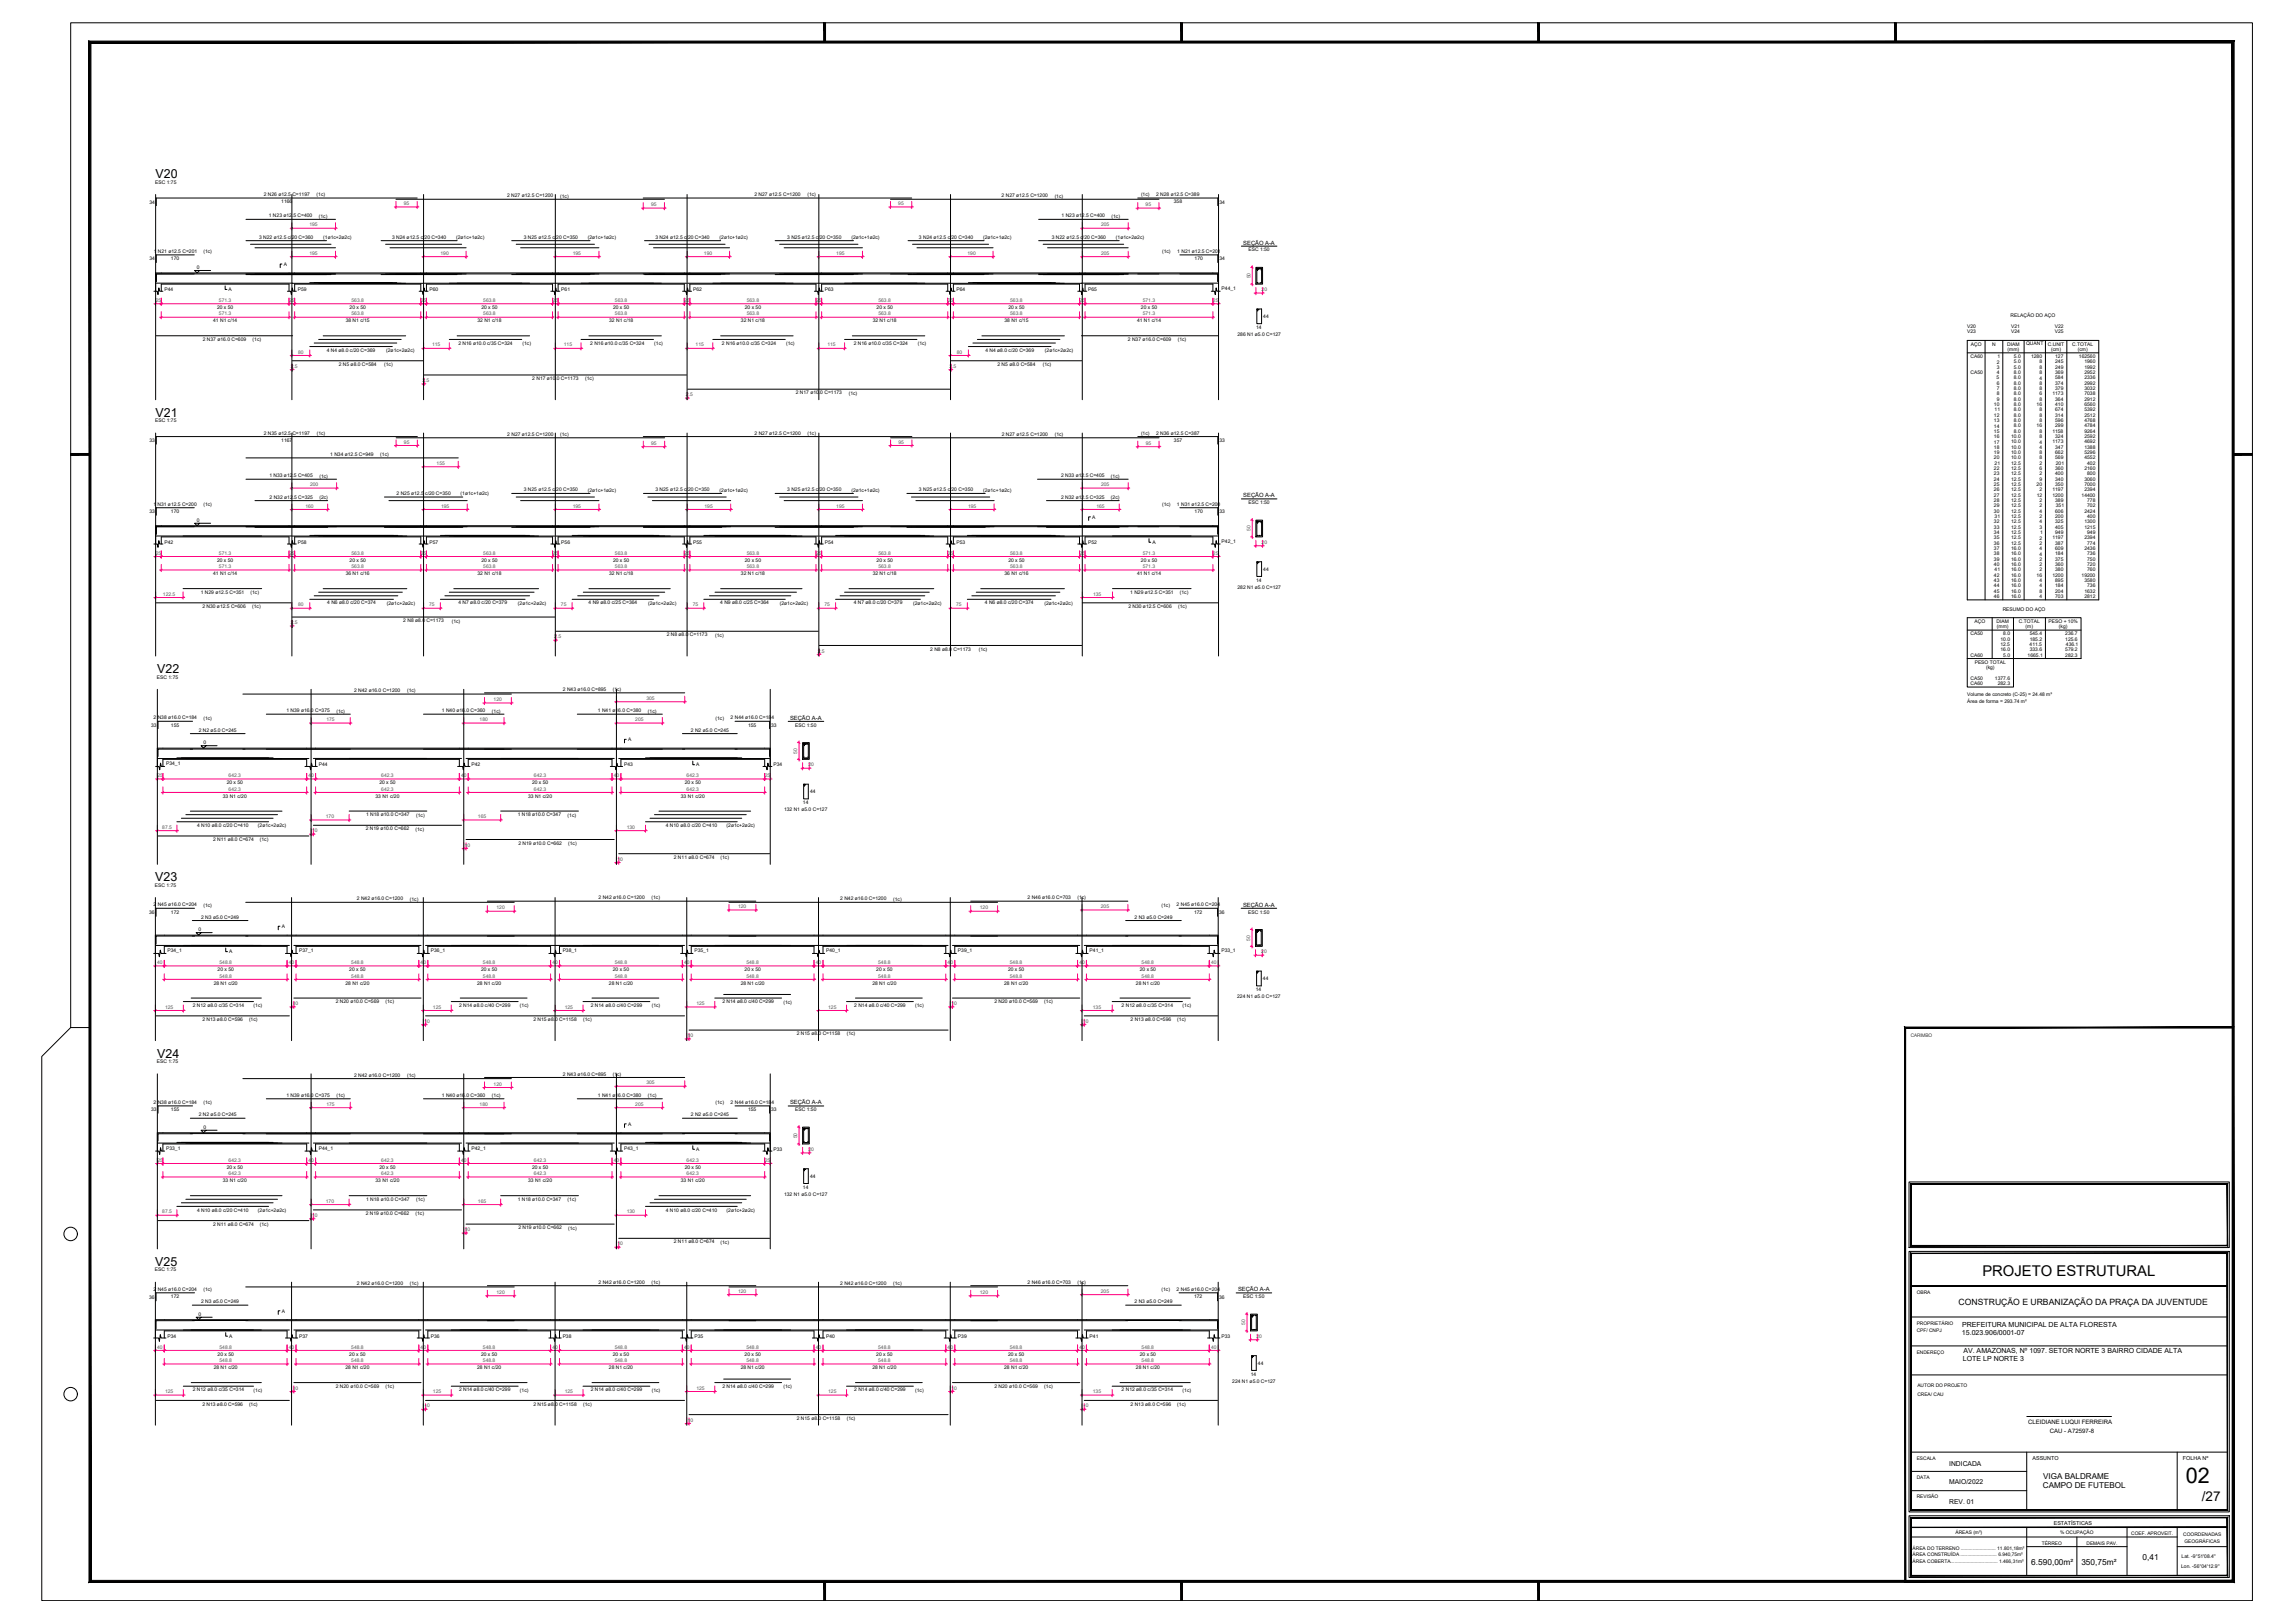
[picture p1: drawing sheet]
<svg xmlns="http://www.w3.org/2000/svg" width="1189mm" height="841mm" viewBox="0 0 1189 841" stroke-linecap="round" stroke-linejoin="round" font-family="sans-serif">
<defs><g id="words">
<text font-size="11.2" x="1133" y="768">02</text>
<text font-size="7.7" x="1027" y="661">PROJETO ESTRUTURAL</text>
<text font-size="7" x="1141" y="778">/27</text>
<g font-size="6.4">
<text x="81" y="92">V20</text>
<text x="81" y="216">V21</text>
<text x="82" y="349">V22</text>
<text x="80" y="457">V23</text>
<text x="82" y="548">V24</text>
<text x="80" y="656">V25</text>
</g>
<text font-size="4.5" x="1015" y="676">CONSTRUÇÃO E URBANIZAÇÃO DA PRAÇA DA JUVENTUDE</text>
<g font-size="4.3">
<text x="1110" y="809">0,41</text>
<text x="1053" y="811">6.590,00m²</text>
<text x="1079" y="811">350,75m²</text>
</g>
<g font-size="4.2">
<text x="1059" y="766">VIGA BALDRAME</text>
<text x="1059" y="771">CAMPO DE FUTEBOL</text>
</g>
<g font-size="3.6">
<text x="1017" y="688">PREFEITURA MUNICIPAL DE ALTA FLORESTA</text>
<text x="1017" y="692">15.023.906/0001-07</text>
<text x="1018" y="701">AV. AMAZONAS, Nº 1097. SETOR NORTE 3 BAIRRO CIDADE ALTA</text>
<text x="1017" y="705">LOTE LP NORTE 3</text>
</g>
<g font-size="3.5">
<text x="1010" y="759">INDICADA</text>
<text x="1010" y="769">MAIO/2022</text>
<text x="1010" y="779">REV. 01</text>
</g>
<g font-size="3.1">
<text x="1051" y="738">CLEIDIANE LUQUI FERREIRA</text>
<text x="1062" y="743">CAU - A72597-8</text>
</g>
<g font-size="3">
<text x="644" y="127">SEÇÃO A-A</text>
<text x="644" y="258">SEÇÃO A-A</text>
<text x="409" y="373">SEÇÃO A-A</text>
<text x="644" y="470">SEÇÃO A-A</text>
<text x="409" y="572">SEÇÃO A-A</text>
<text x="642" y="669">SEÇÃO A-A</text>
</g>
<g font-size="2.8">
<text x="1053" y="756">ASSUNTO</text>
<text x="1131" y="756">FOLHA Nº</text>
<text x="1064" y="790">ESTATÍSTICAS</text>
</g>
<g font-size="2.6">
<text x="80" y="95">ESC 1:75</text>
<text x="137" y="102">2 N26 ø12.5 C=1197</text>
<text x="164" y="102">(1c)</text>
<text x="391" y="102">2 N27 ø12.5 C=1200</text>
<text x="418" y="102">(1c)</text>
<text x="591" y="102">(1c)</text>
<text x="599" y="102">2 N28 ø12.5 C=389</text>
<text x="77" y="105">34</text>
<text x="146" y="105">1166</text>
<text x="263" y="102">2 N27 ø12.5 C=1200</text>
<text x="290" y="102">(1c)</text>
<text x="519" y="102">2 N27 ø12.5 C=1200</text>
<text x="547" y="102">(1c)</text>
<text x="608" y="105">358</text>
<text x="632" y="105">34</text>
<text x="139" y="113">1 N23 ø12.5 C=400</text>
<text x="165" y="113">(1c)</text>
<text x="550" y="113">1 N23 ø12.5 C=400</text>
<text x="576" y="113">(1c)</text>
<text x="134" y="124">3 N22 ø12.5 c/20 C=360</text>
<text x="168" y="124">(1ø1c+2ø2c)</text>
<text x="203" y="124">3 N24 ø12.5 c/20 C=340</text>
<text x="236" y="124">(2ø1c+1ø2c)</text>
<text x="271" y="124">3 N25 ø12.5 c/20 C=350</text>
<text x="305" y="124">(2ø1c+1ø2c)</text>
<text x="340" y="124">3 N24 ø12.5 c/20 C=340</text>
<text x="373" y="124">(2ø1c+1ø2c)</text>
<text x="408" y="124">3 N25 ø12.5 c/20 C=350</text>
<text x="441" y="124">(2ø1c+1ø2c)</text>
<text x="476" y="124">3 N24 ø12.5 c/20 C=340</text>
<text x="509" y="124">(2ø1c+1ø2c)</text>
<text x="545" y="124">3 N22 ø12.5 c/20 C=360</text>
<text x="578" y="124">(1ø1c+2ø2c)</text>
<text x="80" y="131">1 N21 ø12.5 C=201</text>
<text x="105" y="131">(1c)</text>
<text x="602" y="131">(1c)</text>
<text x="610" y="131">1 N21 ø12.5 C=201</text>
<text x="647" y="130">ESC 1:50</text>
<text x="77" y="135">34</text>
<text x="89" y="135">170</text>
<text x="147" y="138">A</text>
<text x="619" y="135">170</text>
<text x="632" y="135">34</text>
<text x="102" y="139">0</text>
<text x="85" y="151">P44</text>
<text x="119" y="151">A</text>
<text x="154" y="151">P59</text>
<text x="223" y="151">P60</text>
<text x="291" y="151">P61</text>
<text x="359" y="151">P62</text>
<text x="427" y="151">P63</text>
<text x="496" y="151">P64</text>
<text x="564" y="151">P65</text>
<text x="633" y="150">P44_1</text>
<text x="112" y="160">20 x 50</text>
<text x="181" y="160">20 x 50</text>
<text x="249" y="160">20 x 50</text>
<text x="318" y="160">20 x 50</text>
<text x="386" y="160">20 x 50</text>
<text x="454" y="160">20 x 50</text>
<text x="523" y="160">20 x 50</text>
<text x="591" y="160">20 x 50</text>
<text x="111" y="167">41 N1 c/14</text>
<text x="179" y="167">38 N1 c/15</text>
<text x="247" y="167">32 N1 c/18</text>
<text x="316" y="167">32 N1 c/18</text>
<text x="384" y="167">32 N1 c/18</text>
<text x="452" y="167">32 N1 c/18</text>
<text x="521" y="167">38 N1 c/15</text>
<text x="589" y="167">41 N1 c/14</text>
<text x="655" y="165">44</text>
<text x="1042" y="165">RELAÇÃO DO AÇO</text>
<text x="651" y="171">14</text>
<text x="1020" y="170">V20</text>
<text x="1020" y="173">V23</text>
<text x="1042" y="170">V21</text>
<text x="1042" y="173">V24</text>
<text x="1065" y="170">V22</text>
<text x="1065" y="173">V25</text>
<text x="105" y="177">2 N37 ø16.0 C=609</text>
<text x="131" y="177">(1c)</text>
<text x="238" y="179">2 N16 ø10.0 c/35 C=324</text>
<text x="271" y="179">(1c)</text>
<text x="306" y="179">2 N16 ø10.0 c/35 C=324</text>
<text x="339" y="179">(1c)</text>
<text x="374" y="179">2 N16 ø10.0 c/35 C=324</text>
<text x="407" y="179">(1c)</text>
<text x="442" y="179">2 N16 ø10.0 c/35 C=324</text>
<text x="476" y="179">(1c)</text>
<text x="585" y="177">2 N37 ø16.0 C=609</text>
<text x="610" y="177">(1c)</text>
<text x="641" y="174">286 N1 ø5.0 C=127</text>
<text x="1021" y="179">AÇO</text>
<text x="1032" y="179">N</text>
<text x="1040" y="179">DIAM</text>
<text x="1050" y="179">QUANT</text>
<text x="1061" y="179">C.UNIT</text>
<text x="1074" y="179">C.TOTAL</text>
<text x="169" y="182">4 N4 ø8.0 c/20 C=369</text>
<text x="200" y="182">(2ø1c+2ø2c)</text>
<text x="511" y="182">4 N4 ø8.0 c/20 C=369</text>
<text x="542" y="182">(2ø1c+2ø2c)</text>
<text x="1021" y="186">CA60</text>
<text x="1035" y="186">1</text>
<text x="1040" y="182">(mm)</text>
<text x="1044" y="186">5.0</text>
<text x="1053" y="186">1280</text>
<text x="1063" y="182">(cm)</text>
<text x="1065" y="186">127</text>
<text x="1077" y="182">(cm)</text>
<text x="1077" y="186">162560</text>
<text x="176" y="190">2 N5 ø8.0 C=584</text>
<text x="199" y="190">(1c)</text>
<text x="517" y="190">2 N5 ø8.0 C=584</text>
<text x="540" y="190">(1c)</text>
<text x="1035" y="188">2</text>
<text x="1035" y="191">3</text>
<text x="1044" y="188">5.0</text>
<text x="1044" y="191">5.0</text>
<text x="1057" y="188">8</text>
<text x="1057" y="191">8</text>
<text x="1065" y="188">245</text>
<text x="1065" y="191">249</text>
<text x="1080" y="188">1960</text>
<text x="1080" y="191">1992</text>
<text x="276" y="197">2 N17 ø10.0 C=1173</text>
<text x="303" y="197">(1c)</text>
<text x="1021" y="194">CA50</text>
<text x="1035" y="197">5</text>
<text x="1035" y="194">4</text>
<text x="1044" y="194">8.0</text>
<text x="1044" y="197">8.0</text>
<text x="1057" y="194">8</text>
<text x="1057" y="197">4</text>
<text x="1065" y="194">369</text>
<text x="1065" y="197">584</text>
<text x="1080" y="197">2336</text>
<text x="1080" y="194">2952</text>
<text x="1035" y="199">6</text>
<text x="1035" y="202">7</text>
<text x="1044" y="199">8.0</text>
<text x="1044" y="202">8.0</text>
<text x="1057" y="199">8</text>
<text x="1057" y="202">8</text>
<text x="1065" y="202">379</text>
<text x="1065" y="199">374</text>
<text x="1080" y="199">2992</text>
<text x="1080" y="202">3032</text>
<text x="412" y="204">2 N17 ø10.0 C=1173</text>
<text x="440" y="205">(1c)</text>
<text x="1035" y="205">8</text>
<text x="1035" y="208">9</text>
<text x="1044" y="205">8.0</text>
<text x="1044" y="208">8.0</text>
<text x="1057" y="205">6</text>
<text x="1057" y="208">8</text>
<text x="1064" y="205">1173</text>
<text x="1065" y="208">364</text>
<text x="1080" y="205">7038</text>
<text x="1080" y="208">2912</text>
<text x="1033" y="210">10</text>
<text x="1033" y="216">12</text>
<text x="1034" y="213">11</text>
<text x="1044" y="210">8.0</text>
<text x="1044" y="213">8.0</text>
<text x="1044" y="216">8.0</text>
<text x="1055" y="210">16</text>
<text x="1057" y="213">8</text>
<text x="1057" y="216">8</text>
<text x="1065" y="210">410</text>
<text x="1065" y="213">674</text>
<text x="1065" y="216">314</text>
<text x="1080" y="210">6560</text>
<text x="1080" y="213">5392</text>
<text x="1080" y="216">2512</text>
<text x="80" y="219">ESC 1:75</text>
<text x="1033" y="219">13</text>
<text x="1033" y="222">14</text>
<text x="1044" y="219">8.0</text>
<text x="1044" y="221">8.0</text>
<text x="1055" y="221">16</text>
<text x="1057" y="219">8</text>
<text x="1065" y="219">596</text>
<text x="1065" y="221">299</text>
<text x="1080" y="219">4768</text>
<text x="1080" y="221">4784</text>
<text x="137" y="225">2 N35 ø12.5 C=1197</text>
<text x="164" y="225">(1c)</text>
<text x="263" y="226">2 N27 ø12.5 C=1200</text>
<text x="290" y="226">(1c)</text>
<text x="391" y="225">2 N27 ø12.5 C=1200</text>
<text x="418" y="225">(1c)</text>
<text x="519" y="226">2 N27 ø12.5 C=1200</text>
<text x="547" y="226">(1c)</text>
<text x="591" y="225">(1c)</text>
<text x="599" y="225">2 N36 ø12.5 C=387</text>
<text x="1033" y="224">15</text>
<text x="1033" y="227">16</text>
<text x="1042" y="227">10.0</text>
<text x="1044" y="224">8.0</text>
<text x="1057" y="224">8</text>
<text x="1057" y="227">8</text>
<text x="1064" y="224">1158</text>
<text x="1065" y="227">324</text>
<text x="1080" y="224">9264</text>
<text x="1080" y="227">2592</text>
<text x="77" y="229">33</text>
<text x="146" y="229">1167</text>
<text x="608" y="229">357</text>
<text x="632" y="229">33</text>
<text x="1033" y="230">17</text>
<text x="1033" y="233">18</text>
<text x="1042" y="230">10.0</text>
<text x="1042" y="233">10.0</text>
<text x="1057" y="230">4</text>
<text x="1057" y="233">4</text>
<text x="1064" y="230">1173</text>
<text x="1065" y="233">347</text>
<text x="1080" y="233">1388</text>
<text x="1080" y="230">4692</text>
<text x="171" y="236">1 N34 ø12.5 C=949</text>
<text x="197" y="236">(1c)</text>
<text x="1033" y="235">19</text>
<text x="1033" y="238">20</text>
<text x="1042" y="235">10.0</text>
<text x="1042" y="238">10.0</text>
<text x="1057" y="235">8</text>
<text x="1057" y="238">8</text>
<text x="1065" y="238">569</text>
<text x="1065" y="235">662</text>
<text x="1080" y="235">5296</text>
<text x="1080" y="238">4552</text>
<text x="1033" y="244">22</text>
<text x="1034" y="241">21</text>
<text x="1042" y="241">12.5</text>
<text x="1042" y="244">12.5</text>
<text x="1057" y="241">2</text>
<text x="1057" y="244">6</text>
<text x="1065" y="244">360</text>
<text x="1065" y="241">201</text>
<text x="1080" y="244">2160</text>
<text x="1082" y="241">402</text>
<text x="140" y="247">1 N33 ø12.5 C=405</text>
<text x="166" y="247">(1c)</text>
<text x="550" y="247">2 N33 ø12.5 C=405</text>
<text x="576" y="247">(1c)</text>
<text x="1033" y="246">23</text>
<text x="1033" y="249">24</text>
<text x="1033" y="252">25</text>
<text x="1042" y="246">12.5</text>
<text x="1042" y="249">12.5</text>
<text x="1042" y="252">12.5</text>
<text x="1055" y="252">20</text>
<text x="1057" y="246">2</text>
<text x="1057" y="249">9</text>
<text x="1065" y="246">400</text>
<text x="1065" y="249">340</text>
<text x="1065" y="252">350</text>
<text x="1080" y="249">3060</text>
<text x="1080" y="252">7000</text>
<text x="1082" y="246">800</text>
<text x="206" y="257">2 N25 ø12.5 c/20 C=350</text>
<text x="239" y="257">(1ø1c+1ø2c)</text>
<text x="271" y="255">3 N25 ø12.5 c/20 C=350</text>
<text x="305" y="255">(2ø1c+1ø2c)</text>
<text x="340" y="255">3 N25 ø12.5 c/20 C=350</text>
<text x="373" y="255">(2ø1c+1ø2c)</text>
<text x="408" y="255">3 N25 ø12.5 c/20 C=350</text>
<text x="441" y="255">(2ø1c+1ø2c)</text>
<text x="476" y="255">3 N25 ø12.5 c/20 C=350</text>
<text x="509" y="255">(2ø1c+1ø2c)</text>
<text x="1033" y="255">26</text>
<text x="1033" y="257">27</text>
<text x="1042" y="255">12.5</text>
<text x="1042" y="257">12.5</text>
<text x="1056" y="257">12</text>
<text x="1057" y="255">2</text>
<text x="1064" y="255">1197</text>
<text x="1064" y="257">1200</text>
<text x="1079" y="257">14400</text>
<text x="1080" y="255">2394</text>
<text x="79" y="262">1 N31 ø12.5 C=200</text>
<text x="105" y="262">(1c)</text>
<text x="140" y="258">2 N32 ø12.5 C=325</text>
<text x="166" y="259">(2c)</text>
<text x="550" y="258">2 N32 ø12.5 C=325</text>
<text x="576" y="259">(2c)</text>
<text x="602" y="262">(1c)</text>
<text x="610" y="262">1 N31 ø12.5 C=200</text>
<text x="647" y="261">ESC 1:50</text>
<text x="1033" y="260">28</text>
<text x="1033" y="263">29</text>
<text x="1042" y="260">12.5</text>
<text x="1042" y="263">12.5</text>
<text x="1057" y="260">2</text>
<text x="1057" y="263">2</text>
<text x="1065" y="260">389</text>
<text x="1065" y="263">351</text>
<text x="1082" y="260">778</text>
<text x="1082" y="263">702</text>
<text x="77" y="266">33</text>
<text x="89" y="266">170</text>
<text x="566" y="269">A</text>
<text x="619" y="266">170</text>
<text x="632" y="266">33</text>
<text x="1033" y="266">30</text>
<text x="1034" y="268">31</text>
<text x="1042" y="266">12.5</text>
<text x="1042" y="268">12.5</text>
<text x="1057" y="266">4</text>
<text x="1057" y="269">2</text>
<text x="1065" y="266">606</text>
<text x="1065" y="268">200</text>
<text x="1080" y="266">2424</text>
<text x="1082" y="268">400</text>
<text x="102" y="270">0</text>
<text x="1033" y="271">32</text>
<text x="1033" y="274">33</text>
<text x="1042" y="271">12.5</text>
<text x="1042" y="274">12.5</text>
<text x="1057" y="271">4</text>
<text x="1057" y="274">3</text>
<text x="1065" y="271">325</text>
<text x="1065" y="274">405</text>
<text x="1080" y="271">1300</text>
<text x="1080" y="274">1215</text>
<text x="85" y="282">P42</text>
<text x="154" y="282">P58</text>
<text x="223" y="282">P57</text>
<text x="291" y="282">P56</text>
<text x="359" y="282">P55</text>
<text x="427" y="282">P54</text>
<text x="496" y="282">P53</text>
<text x="564" y="282">P52</text>
<text x="597" y="282">A</text>
<text x="633" y="281">P42_1</text>
<text x="1033" y="277">34</text>
<text x="1033" y="280">35</text>
<text x="1042" y="277">12.5</text>
<text x="1042" y="280">12.5</text>
<text x="1057" y="280">2</text>
<text x="1057" y="277">1</text>
<text x="1064" y="280">1197</text>
<text x="1065" y="277">949</text>
<text x="1080" y="280">2394</text>
<text x="1082" y="277">949</text>
<text x="1033" y="282">36</text>
<text x="1033" y="285">37</text>
<text x="1033" y="288">38</text>
<text x="1042" y="282">12.5</text>
<text x="1042" y="285">16.0</text>
<text x="1042" y="288">16.0</text>
<text x="1057" y="282">2</text>
<text x="1057" y="285">4</text>
<text x="1057" y="288">4</text>
<text x="1065" y="282">387</text>
<text x="1065" y="285">609</text>
<text x="1065" y="288">184</text>
<text x="1080" y="285">2436</text>
<text x="1082" y="282">774</text>
<text x="1082" y="288">736</text>
<text x="112" y="291">20 x 50</text>
<text x="181" y="291">20 x 50</text>
<text x="249" y="291">20 x 50</text>
<text x="318" y="291">20 x 50</text>
<text x="386" y="291">20 x 50</text>
<text x="454" y="291">20 x 50</text>
<text x="523" y="291">20 x 50</text>
<text x="591" y="291">20 x 50</text>
<text x="1033" y="291">39</text>
<text x="1033" y="293">40</text>
<text x="1042" y="291">16.0</text>
<text x="1042" y="293">16.0</text>
<text x="1057" y="291">2</text>
<text x="1057" y="293">2</text>
<text x="1065" y="291">375</text>
<text x="1065" y="293">360</text>
<text x="1082" y="291">750</text>
<text x="1082" y="293">720</text>
<text x="111" y="298">41 N1 c/14</text>
<text x="179" y="298">36 N1 c/16</text>
<text x="247" y="298">32 N1 c/18</text>
<text x="316" y="298">32 N1 c/18</text>
<text x="384" y="298">32 N1 c/18</text>
<text x="452" y="298">32 N1 c/18</text>
<text x="521" y="298">36 N1 c/16</text>
<text x="589" y="298">41 N1 c/14</text>
<text x="655" y="296">44</text>
<text x="1033" y="299">42</text>
<text x="1034" y="296">41</text>
<text x="1042" y="296">16.0</text>
<text x="1042" y="299">16.0</text>
<text x="1055" y="299">16</text>
<text x="1057" y="296">2</text>
<text x="1064" y="299">1200</text>
<text x="1065" y="296">380</text>
<text x="1079" y="299">19200</text>
<text x="1082" y="296">760</text>
<text x="641" y="305">282 N1 ø5.0 C=127</text>
<text x="651" y="301">14</text>
<text x="1033" y="302">43</text>
<text x="1033" y="304">44</text>
<text x="1042" y="302">16.0</text>
<text x="1042" y="304">16.0</text>
<text x="1057" y="302">4</text>
<text x="1057" y="304">4</text>
<text x="1065" y="302">895</text>
<text x="1065" y="304">184</text>
<text x="1080" y="302">3580</text>
<text x="1082" y="304">736</text>
<text x="104" y="308">1 N29 ø12.5 C=351</text>
<text x="130" y="308">(1c)</text>
<text x="586" y="308">1 N29 ø12.5 C=351</text>
<text x="611" y="308">(1c)</text>
<text x="1033" y="307">45</text>
<text x="1033" y="310">46</text>
<text x="1042" y="307">16.0</text>
<text x="1042" y="310">16.0</text>
<text x="1057" y="307">8</text>
<text x="1057" y="310">4</text>
<text x="1065" y="310">703</text>
<text x="1065" y="307">204</text>
<text x="1080" y="307">1632</text>
<text x="1080" y="310">2812</text>
<text x="105" y="315">2 N30 ø12.5 C=606</text>
<text x="131" y="315">(1c)</text>
<text x="170" y="313">4 N6 ø8.0 c/20 C=374</text>
<text x="200" y="313">(2ø1c+2ø2c)</text>
<text x="238" y="313">4 N7 ø8.0 c/20 C=379</text>
<text x="268" y="313">(2ø1c+2ø2c)</text>
<text x="305" y="313">4 N9 ø8.0 c/25 C=364</text>
<text x="336" y="313">(2ø1c+2ø2c)</text>
<text x="373" y="313">4 N9 ø8.0 c/25 C=364</text>
<text x="404" y="313">(2ø1c+2ø2c)</text>
<text x="442" y="313">4 N7 ø8.0 c/20 C=379</text>
<text x="473" y="313">(2ø1c+2ø2c)</text>
<text x="510" y="313">4 N6 ø8.0 c/20 C=374</text>
<text x="541" y="313">(2ø1c+2ø2c)</text>
<text x="585" y="315">2 N30 ø12.5 C=606</text>
<text x="611" y="315">(1c)</text>
<text x="1038" y="316">RESUMO DO AÇO</text>
<text x="209" y="322">2 N8 ø8.0 C=1173</text>
<text x="234" y="323">(1c)</text>
<text x="1023" y="323">AÇO</text>
<text x="1035" y="323">DIAM</text>
<text x="1046" y="323">C.TOTAL</text>
<text x="1062" y="323">PESO + 10%</text>
<text x="346" y="330">2 N8 ø8.0 C=1173</text>
<text x="371" y="330">(1c)</text>
<text x="1021" y="329">CA50</text>
<text x="1035" y="326">(mm)</text>
<text x="1038" y="329">8.0</text>
<text x="1050" y="326">(m)</text>
<text x="1052" y="329">545.4</text>
<text x="1067" y="326">(kg)</text>
<text x="1070" y="329">236.7</text>
<text x="1037" y="335">12.5</text>
<text x="1037" y="332">10.0</text>
<text x="1052" y="335">411.5</text>
<text x="1052" y="332">185.2</text>
<text x="1070" y="332">125.6</text>
<text x="1071" y="335">436.1</text>
<text x="482" y="337">2 N8 ø8.0 C=1173</text>
<text x="507" y="337">(1c)</text>
<text x="1021" y="340">CA60</text>
<text x="1037" y="338">16.0</text>
<text x="1038" y="340">5.0</text>
<text x="1051" y="340">1665.1</text>
<text x="1052" y="338">333.6</text>
<text x="1070" y="338">579.2</text>
<text x="1070" y="340">282.3</text>
<text x="1023" y="344">PESO TOTAL</text>
<text x="1029" y="347">(kg)</text>
<text x="81" y="352">ESC 1:75</text>
<text x="1021" y="352">CA50</text>
<text x="1034" y="352">1377.6</text>
<text x="183" y="359">2 N42 ø16.0 C=1200</text>
<text x="211" y="359">(1c)</text>
<text x="292" y="358">2 N43 ø16.0 C=895</text>
<text x="318" y="358">(1c)</text>
<text x="1021" y="355">CA60</text>
<text x="1035" y="355">282.3</text>
<text x="1020" y="361">Volume de concreto (C-25) = 24.48 m³</text>
<text x="1020" y="364">Área de forma = 293.74 m²</text>
<text x="148" y="369">1 N39 ø16.0 C=375</text>
<text x="174" y="369">(1c)</text>
<text x="229" y="369">1 N40 ø16.0 C=360</text>
<text x="255" y="369">(1c)</text>
<text x="310" y="369">1 N41 ø16.0 C=380</text>
<text x="336" y="369">(1c)</text>
<text x="78" y="377">33</text>
<text x="80" y="373">2 N38 ø16.0 C=184</text>
<text x="89" y="377">155</text>
<text x="105" y="373">(1c)</text>
<text x="371" y="373">(1c)</text>
<text x="379" y="373">2 N44 ø16.0 C=184</text>
<text x="388" y="377">155</text>
<text x="400" y="377">33</text>
<text x="412" y="377">ESC 1:50</text>
<text x="103" y="379">2 N2 ø5.0 C=245</text>
<text x="358" y="379">2 N2 ø5.0 C=245</text>
<text x="105" y="386">0</text>
<text x="325" y="384">A</text>
<text x="86" y="397">P34_1</text>
<text x="165" y="397">P44</text>
<text x="244" y="397">P42</text>
<text x="323" y="397">P43</text>
<text x="361" y="397">A</text>
<text x="401" y="397">P34</text>
<text x="117" y="406">20 x 50</text>
<text x="197" y="406">20 x 50</text>
<text x="276" y="406">20 x 50</text>
<text x="355" y="406">20 x 50</text>
<text x="115" y="413">33 N1 c/20</text>
<text x="195" y="413">33 N1 c/20</text>
<text x="274" y="413">33 N1 c/20</text>
<text x="353" y="413">33 N1 c/20</text>
<text x="420" y="411">44</text>
<text x="416" y="417">14</text>
<text x="190" y="423">1 N18 ø10.0 C=347</text>
<text x="216" y="423">(1c)</text>
<text x="268" y="423">1 N18 ø10.0 C=347</text>
<text x="294" y="423">(1c)</text>
<text x="406" y="420">132 N1 ø5.0 C=127</text>
<text x="102" y="428">4 N10 ø8.0 c/20 C=410</text>
<text x="134" y="429">(2ø1c+2ø2c)</text>
<text x="190" y="430">2 N19 ø10.0 C=662</text>
<text x="215" y="430">(1c)</text>
<text x="345" y="428">4 N10 ø8.0 c/20 C=410</text>
<text x="377" y="429">(2ø1c+2ø2c)</text>
<text x="110" y="436">2 N11 ø8.0 C=674</text>
<text x="135" y="436">(1c)</text>
<text x="269" y="438">2 N19 ø10.0 C=662</text>
<text x="294" y="438">(1c)</text>
<text x="349" y="445">2 N11 ø8.0 C=674</text>
<text x="373" y="445">(1c)</text>
<text x="80" y="460">ESC 1:75</text>
<text x="185" y="467">2 N42 ø16.0 C=1200</text>
<text x="212" y="467">(1c)</text>
<text x="310" y="466">2 N42 ø16.0 C=1200</text>
<text x="338" y="466">(1c)</text>
<text x="435" y="467">2 N42 ø16.0 C=1200</text>
<text x="463" y="467">(1c)</text>
<text x="533" y="466">2 N46 ø16.0 C=703</text>
<text x="558" y="466">(1c)</text>
<text x="77" y="474">36</text>
<text x="80" y="470">2 N45 ø16.0 C=204</text>
<text x="89" y="473">172</text>
<text x="105" y="470">(1c)</text>
<text x="602" y="470">(1c)</text>
<text x="610" y="470">2 N45 ø16.0 C=204</text>
<text x="619" y="473">172</text>
<text x="632" y="474">36</text>
<text x="647" y="473">ESC 1:50</text>
<text x="104" y="476">2 N3 ø5.0 C=249</text>
<text x="588" y="476">2 N3 ø5.0 C=249</text>
<text x="103" y="482">0</text>
<text x="146" y="481">A</text>
<text x="87" y="494">P34_1</text>
<text x="119" y="494">A</text>
<text x="155" y="494">P37_1</text>
<text x="223" y="494">P36_1</text>
<text x="292" y="494">P38_1</text>
<text x="360" y="494">P35_1</text>
<text x="428" y="494">P40_1</text>
<text x="496" y="494">P39_1</text>
<text x="565" y="494">P41_1</text>
<text x="633" y="494">P33_1</text>
<text x="113" y="503">20 x 50</text>
<text x="181" y="503">20 x 50</text>
<text x="249" y="503">20 x 50</text>
<text x="318" y="503">20 x 50</text>
<text x="386" y="503">20 x 50</text>
<text x="454" y="503">20 x 50</text>
<text x="522" y="503">20 x 50</text>
<text x="591" y="503">20 x 50</text>
<text x="655" y="508">44</text>
<text x="111" y="510">28 N1 c/20</text>
<text x="179" y="510">28 N1 c/20</text>
<text x="247" y="510">28 N1 c/20</text>
<text x="316" y="510">28 N1 c/20</text>
<text x="384" y="510">28 N1 c/20</text>
<text x="452" y="510">28 N1 c/20</text>
<text x="520" y="510">28 N1 c/20</text>
<text x="589" y="510">28 N1 c/20</text>
<text x="651" y="514">14</text>
<text x="100" y="522">2 N12 ø8.0 c/35 C=314</text>
<text x="131" y="522">(1c)</text>
<text x="174" y="520">2 N20 ø10.0 C=569</text>
<text x="200" y="520">(1c)</text>
<text x="238" y="522">2 N14 ø8.0 c/40 C=299</text>
<text x="269" y="522">(1c)</text>
<text x="306" y="522">2 N14 ø8.0 c/40 C=299</text>
<text x="338" y="522">(1c)</text>
<text x="374" y="520">2 N14 ø8.0 c/40 C=299</text>
<text x="406" y="520">(1c)</text>
<text x="443" y="522">2 N14 ø8.0 c/40 C=299</text>
<text x="474" y="522">(1c)</text>
<text x="515" y="520">2 N20 ø10.0 C=569</text>
<text x="541" y="520">(1c)</text>
<text x="581" y="522">2 N12 ø8.0 c/35 C=314</text>
<text x="613" y="522">(1c)</text>
<text x="641" y="517">224 N1 ø5.0 C=127</text>
<text x="105" y="529">2 N13 ø8.0 C=596</text>
<text x="129" y="529">(1c)</text>
<text x="276" y="529">2 N15 ø8.0 C=1158</text>
<text x="302" y="529">(1c)</text>
<text x="586" y="529">2 N13 ø8.0 C=596</text>
<text x="610" y="529">(1c)</text>
<text x="413" y="536">2 N15 ø8.0 C=1158</text>
<text x="439" y="537">(1c)</text>
<text x="81" y="551">ESC 1:75</text>
<text x="183" y="558">2 N42 ø16.0 C=1200</text>
<text x="292" y="557">2 N43 ø16.0 C=895</text>
<text x="318" y="557">(1c)</text>
<text x="211" y="558">(1c)</text>
<text x="148" y="568">1 N39 ø16.0 C=375</text>
<text x="174" y="569">(1c)</text>
<text x="229" y="568">1 N40 ø16.0 C=360</text>
<text x="255" y="569">(1c)</text>
<text x="310" y="568">1 N41 ø16.0 C=380</text>
<text x="336" y="569">(1c)</text>
<text x="78" y="576">33</text>
<text x="80" y="572">2 N38 ø16.0 C=184</text>
<text x="89" y="576">155</text>
<text x="105" y="572">(1c)</text>
<text x="371" y="572">(1c)</text>
<text x="379" y="572">2 N44 ø16.0 C=184</text>
<text x="388" y="576">155</text>
<text x="400" y="576">33</text>
<text x="412" y="576">ESC 1:50</text>
<text x="103" y="578">2 N2 ø5.0 C=245</text>
<text x="358" y="578">2 N2 ø5.0 C=245</text>
<text x="105" y="585">0</text>
<text x="325" y="583">A</text>
<text x="86" y="596">P33_1</text>
<text x="165" y="596">P44_1</text>
<text x="244" y="596">P42_1</text>
<text x="323" y="596">P43_1</text>
<text x="361" y="596">A</text>
<text x="401" y="596">P33</text>
<text x="117" y="606">20 x 50</text>
<text x="197" y="606">20 x 50</text>
<text x="276" y="606">20 x 50</text>
<text x="355" y="606">20 x 50</text>
<text x="420" y="610">44</text>
<text x="115" y="613">33 N1 c/20</text>
<text x="195" y="613">33 N1 c/20</text>
<text x="274" y="613">33 N1 c/20</text>
<text x="353" y="613">33 N1 c/20</text>
<text x="416" y="616">14</text>
<text x="190" y="622">1 N18 ø10.0 C=347</text>
<text x="216" y="622">(1c)</text>
<text x="268" y="622">1 N18 ø10.0 C=347</text>
<text x="294" y="622">(1c)</text>
<text x="406" y="620">132 N1 ø5.0 C=127</text>
<text x="102" y="628">4 N10 ø8.0 c/20 C=410</text>
<text x="134" y="628">(2ø1c+2ø2c)</text>
<text x="190" y="630">2 N19 ø10.0 C=662</text>
<text x="215" y="630">(1c)</text>
<text x="345" y="628">4 N10 ø8.0 c/20 C=410</text>
<text x="377" y="628">(2ø1c+2ø2c)</text>
<text x="110" y="635">2 N11 ø8.0 C=674</text>
<text x="135" y="635">(1c)</text>
<text x="269" y="637">2 N19 ø10.0 C=662</text>
<text x="294" y="637">(1c)</text>
<text x="349" y="644">2 N11 ø8.0 C=674</text>
<text x="373" y="645">(1c)</text>
<text x="80" y="659">ESC 1:75</text>
<text x="185" y="666">2 N42 ø16.0 C=1200</text>
<text x="212" y="666">(1c)</text>
<text x="310" y="665">2 N42 ø16.0 C=1200</text>
<text x="338" y="665">(1c)</text>
<text x="435" y="666">2 N42 ø16.0 C=1200</text>
<text x="463" y="666">(1c)</text>
<text x="533" y="665">2 N46 ø16.0 C=703</text>
<text x="558" y="665">(1c)</text>
<text x="80" y="669">2 N45 ø16.0 C=204</text>
<text x="105" y="669">(1c)</text>
<text x="602" y="669">(1c)</text>
<text x="610" y="669">2 N45 ø16.0 C=204</text>
<text x="77" y="673">36</text>
<text x="89" y="673">172</text>
<text x="104" y="675">2 N3 ø5.0 C=249</text>
<text x="588" y="675">2 N3 ø5.0 C=249</text>
<text x="619" y="673">172</text>
<text x="632" y="673">36</text>
<text x="644" y="673">ESC 1:50</text>
<text x="103" y="682">0</text>
<text x="146" y="680">A</text>
<text x="87" y="693">P34</text>
<text x="119" y="693">A</text>
<text x="155" y="693">P37</text>
<text x="223" y="693">P36</text>
<text x="292" y="693">P38</text>
<text x="360" y="693">P35</text>
<text x="428" y="693">P40</text>
<text x="496" y="693">P39</text>
<text x="565" y="693">P41</text>
<text x="633" y="693">P33</text>
<text x="113" y="703">20 x 50</text>
<text x="181" y="703">20 x 50</text>
<text x="249" y="703">20 x 50</text>
<text x="318" y="703">20 x 50</text>
<text x="386" y="703">20 x 50</text>
<text x="454" y="703">20 x 50</text>
<text x="522" y="703">20 x 50</text>
<text x="591" y="703">20 x 50</text>
<text x="652" y="707">44</text>
<text x="111" y="710">28 N1 c/20</text>
<text x="179" y="710">28 N1 c/20</text>
<text x="247" y="710">28 N1 c/20</text>
<text x="316" y="710">28 N1 c/20</text>
<text x="384" y="710">28 N1 c/20</text>
<text x="452" y="710">28 N1 c/20</text>
<text x="520" y="710">28 N1 c/20</text>
<text x="589" y="710">28 N1 c/20</text>
<text x="648" y="713">14</text>
<text x="174" y="719">2 N20 ø10.0 C=569</text>
<text x="200" y="719">(1c)</text>
<text x="374" y="719">2 N14 ø8.0 c/40 C=299</text>
<text x="406" y="719">(1c)</text>
<text x="515" y="719">2 N20 ø10.0 C=569</text>
<text x="541" y="719">(1c)</text>
<text x="639" y="716">224 N1 ø5.0 C=127</text>
<text x="100" y="721">2 N12 ø8.0 c/35 C=314</text>
<text x="131" y="721">(1c)</text>
<text x="238" y="721">2 N14 ø8.0 c/40 C=299</text>
<text x="269" y="721">(1c)</text>
<text x="306" y="721">2 N14 ø8.0 c/40 C=299</text>
<text x="338" y="721">(1c)</text>
<text x="443" y="721">2 N14 ø8.0 c/40 C=299</text>
<text x="474" y="721">(1c)</text>
<text x="581" y="721">2 N12 ø8.0 c/35 C=314</text>
<text x="613" y="721">(1c)</text>
<text x="105" y="728">2 N13 ø8.0 C=596</text>
<text x="129" y="729">(1c)</text>
<text x="276" y="728">2 N15 ø8.0 C=1158</text>
<text x="302" y="729">(1c)</text>
<text x="586" y="728">2 N13 ø8.0 C=596</text>
<text x="610" y="729">(1c)</text>
<text x="413" y="736">2 N15 ø8.0 C=1158</text>
<text x="439" y="736">(1c)</text>
<text x="1131" y="807">Lat. -9°51'08.4''</text>
<text x="1130" y="812">Lon. -56°04'12.9''</text>
</g>
<g font-size="2.6" fill="#545454">
<text x="209" y="106">95</text>
<text x="337" y="107">95</text>
<text x="466" y="106">95</text>
<text x="594" y="107">95</text>
<text x="160" y="117">195</text>
<text x="571" y="117">205</text>
<text x="160" y="132">195</text>
<text x="228" y="132">190</text>
<text x="297" y="132">195</text>
<text x="365" y="132">190</text>
<text x="433" y="132">195</text>
<text x="501" y="132">190</text>
<text x="571" y="132">205</text>
<text x="648" y="144" transform="rotate(-90 648 144)">50</text>
<text x="654" y="151">20</text>
<text x="81" y="156">25</text>
<text x="113" y="156">571.3</text>
<text x="150" y="156">25</text>
<text x="182" y="156">563.8</text>
<text x="218" y="156">25</text>
<text x="250" y="156">563.8</text>
<text x="286" y="156">25</text>
<text x="319" y="156">563.8</text>
<text x="355" y="156">25</text>
<text x="387" y="156">563.8</text>
<text x="423" y="156">25</text>
<text x="455" y="156">563.8</text>
<text x="491" y="156">25</text>
<text x="524" y="156">563.8</text>
<text x="559" y="156">25</text>
<text x="592" y="156">571.3</text>
<text x="629" y="156">25</text>
<text x="113" y="163">571.3</text>
<text x="182" y="163">563.8</text>
<text x="250" y="163">563.8</text>
<text x="319" y="163">563.8</text>
<text x="387" y="163">563.8</text>
<text x="455" y="163">563.8</text>
<text x="524" y="163">563.8</text>
<text x="592" y="163">571.3</text>
<text x="224" y="180">115</text>
<text x="292" y="180">115</text>
<text x="361" y="180">115</text>
<text x="429" y="180">115</text>
<text x="154" y="183">80</text>
<text x="496" y="183">80</text>
<text x="151" y="191">2.5</text>
<text x="492" y="191">2.5</text>
<text x="219" y="198">2.5</text>
<text x="355" y="205">2.5</text>
<text x="209" y="230">95</text>
<text x="337" y="231">95</text>
<text x="466" y="230">95</text>
<text x="594" y="231">95</text>
<text x="226" y="241">155</text>
<text x="161" y="252">200</text>
<text x="571" y="252">205</text>
<text x="158" y="263">160</text>
<text x="229" y="263">195</text>
<text x="297" y="263">195</text>
<text x="365" y="263">195</text>
<text x="433" y="263">195</text>
<text x="502" y="263">195</text>
<text x="568" y="263">165</text>
<text x="648" y="275" transform="rotate(-90 648 275)">50</text>
<text x="654" y="282">20</text>
<text x="81" y="287">25</text>
<text x="113" y="287">571.3</text>
<text x="150" y="287">25</text>
<text x="182" y="287">563.8</text>
<text x="218" y="287">25</text>
<text x="250" y="287">563.8</text>
<text x="286" y="287">25</text>
<text x="319" y="287">563.8</text>
<text x="355" y="287">25</text>
<text x="387" y="287">563.8</text>
<text x="423" y="287">25</text>
<text x="455" y="287">563.8</text>
<text x="491" y="287">25</text>
<text x="524" y="287">563.8</text>
<text x="559" y="287">25</text>
<text x="592" y="287">571.3</text>
<text x="629" y="287">25</text>
<text x="113" y="294">571.3</text>
<text x="182" y="294">563.8</text>
<text x="250" y="294">563.8</text>
<text x="319" y="294">563.8</text>
<text x="387" y="294">563.8</text>
<text x="455" y="294">563.8</text>
<text x="524" y="294">563.8</text>
<text x="592" y="294">571.3</text>
<text x="84" y="309">122.5</text>
<text x="566" y="309">135</text>
<text x="154" y="314">80</text>
<text x="222" y="314">75</text>
<text x="291" y="314">75</text>
<text x="359" y="314">75</text>
<text x="427" y="314">75</text>
<text x="496" y="314">75</text>
<text x="151" y="323">2.5</text>
<text x="287" y="331">2.5</text>
<text x="424" y="338">2.5</text>
<text x="256" y="363">120</text>
<text x="335" y="363">305</text>
<text x="169" y="374">175</text>
<text x="249" y="374">180</text>
<text x="329" y="374">205</text>
<text x="413" y="391" transform="rotate(-90 413 391)">50</text>
<text x="419" y="397">20</text>
<text x="82" y="403">25</text>
<text x="118" y="403">642.3</text>
<text x="160" y="403">40</text>
<text x="198" y="403">642.3</text>
<text x="239" y="403">40</text>
<text x="277" y="403">642.3</text>
<text x="318" y="403">40</text>
<text x="356" y="403">642.3</text>
<text x="396" y="403">25</text>
<text x="118" y="410">642.3</text>
<text x="198" y="410">642.3</text>
<text x="277" y="410">642.3</text>
<text x="356" y="410">642.3</text>
<text x="169" y="424">170</text>
<text x="248" y="424">165</text>
<text x="84" y="430">87.5</text>
<text x="162" y="431">10</text>
<text x="325" y="430">130</text>
<text x="241" y="439">10</text>
<text x="320" y="446">10</text>
<text x="257" y="471">120</text>
<text x="383" y="471">120</text>
<text x="508" y="471">120</text>
<text x="570" y="471">205</text>
<text x="648" y="487" transform="rotate(-90 648 487)">50</text>
<text x="654" y="494">20</text>
<text x="81" y="500">40</text>
<text x="114" y="500">548.8</text>
<text x="150" y="500">40</text>
<text x="182" y="500">548.8</text>
<text x="218" y="500">40</text>
<text x="250" y="500">548.8</text>
<text x="286" y="500">40</text>
<text x="319" y="500">548.8</text>
<text x="355" y="500">40</text>
<text x="387" y="500">548.8</text>
<text x="423" y="500">40</text>
<text x="455" y="500">548.8</text>
<text x="491" y="500">40</text>
<text x="523" y="500">548.8</text>
<text x="559" y="500">40</text>
<text x="592" y="500">548.8</text>
<text x="628" y="500">40</text>
<text x="114" y="507">548.8</text>
<text x="182" y="507">548.8</text>
<text x="250" y="507">548.8</text>
<text x="319" y="507">548.8</text>
<text x="387" y="507">548.8</text>
<text x="455" y="507">548.8</text>
<text x="523" y="507">548.8</text>
<text x="592" y="507">548.8</text>
<text x="152" y="521">10</text>
<text x="361" y="521">125</text>
<text x="493" y="521">10</text>
<text x="86" y="523">125</text>
<text x="224" y="523">125</text>
<text x="293" y="523">125</text>
<text x="429" y="523">125</text>
<text x="566" y="523">135</text>
<text x="220" y="530">10</text>
<text x="561" y="530">10</text>
<text x="357" y="537">10</text>
<text x="256" y="563">120</text>
<text x="335" y="562">305</text>
<text x="169" y="573">175</text>
<text x="249" y="573">180</text>
<text x="329" y="573">205</text>
<text x="413" y="590" transform="rotate(-90 413 590)">50</text>
<text x="419" y="596">20</text>
<text x="82" y="602">25</text>
<text x="118" y="602">642.3</text>
<text x="160" y="602">40</text>
<text x="198" y="602">642.3</text>
<text x="239" y="602">40</text>
<text x="277" y="602">642.3</text>
<text x="318" y="602">40</text>
<text x="356" y="602">642.3</text>
<text x="396" y="602">25</text>
<text x="118" y="609">642.3</text>
<text x="198" y="609">642.3</text>
<text x="277" y="609">642.3</text>
<text x="356" y="609">642.3</text>
<text x="169" y="623">170</text>
<text x="248" y="623">165</text>
<text x="84" y="629">87.5</text>
<text x="325" y="629">130</text>
<text x="162" y="631">10</text>
<text x="241" y="638">10</text>
<text x="320" y="645">10</text>
<text x="257" y="671">120</text>
<text x="383" y="670">120</text>
<text x="508" y="671">120</text>
<text x="570" y="670">205</text>
<text x="645" y="687" transform="rotate(-90 645 687)">50</text>
<text x="651" y="693">20</text>
<text x="81" y="699">40</text>
<text x="114" y="699">548.8</text>
<text x="150" y="699">40</text>
<text x="182" y="699">548.8</text>
<text x="218" y="699">40</text>
<text x="250" y="699">548.8</text>
<text x="286" y="699">40</text>
<text x="319" y="699">548.8</text>
<text x="355" y="699">40</text>
<text x="387" y="699">548.8</text>
<text x="423" y="699">40</text>
<text x="455" y="699">548.8</text>
<text x="491" y="699">40</text>
<text x="523" y="699">548.8</text>
<text x="559" y="699">40</text>
<text x="592" y="699">548.8</text>
<text x="628" y="699">40</text>
<text x="114" y="706">548.8</text>
<text x="182" y="706">548.8</text>
<text x="250" y="706">548.8</text>
<text x="319" y="706">548.8</text>
<text x="387" y="706">548.8</text>
<text x="455" y="706">548.8</text>
<text x="523" y="706">548.8</text>
<text x="592" y="706">548.8</text>
<text x="86" y="722">125</text>
<text x="152" y="720">10</text>
<text x="224" y="722">125</text>
<text x="293" y="722">125</text>
<text x="361" y="720">125</text>
<text x="429" y="722">125</text>
<text x="493" y="720">10</text>
<text x="566" y="722">135</text>
<text x="220" y="729" transform="rotate(-1 220 729)">10</text>
<text x="561" y="729" transform="rotate(-1 561 729)">10</text>
<text x="357" y="737">10</text>
</g>
<g font-size="2.5">
<text x="990" y="537">CARIMBO</text>
<text x="993" y="670">OBRA</text>
<text x="993" y="686">PROPRIETÁRIO</text>
<text x="993" y="690">CPF/ CNPJ</text>
<text x="993" y="701">ENDEREÇO</text>
<text x="994" y="719">AUTOR DO PROJETO</text>
<text x="994" y="724">CREA/ CAU</text>
<text x="993" y="756">ESCALA</text>
<text x="993" y="766">DATA</text>
<text x="993" y="776">REVISÃO</text>
<text x="1013" y="795">ÁREAS (m²)</text>
<text x="1068" y="795">% OCUPAÇÃO</text>
<text x="1104" y="795">COEF. APROVEIT.</text>
<text x="1131" y="796">COORDENADAS</text>
<text x="991" y="803">ÁREA DO TERRENO .......................... 11.801,18m²</text>
<text x="1058" y="800">TÉRREO</text>
<text x="1081" y="800">DEMAIS PAV.</text>
<text x="1132" y="799">GEOGRÁFICAS</text>
<text x="991" y="806">ÁREA CONSTRUÍDA ........................... 6.940,75m²</text>
<text x="991" y="810">ÁREA COBERTA................................... 1.466,31m²</text>
</g>
</g></defs>
<!-- layer: .10 -->
<g fill="none" stroke="#000" stroke-width=".52">
<path d="M651 139h3v8h-3zM80 151h1l1 2v-4l1 2h1M81 151v-10h551v10M84 151v-4h66v4M149 151h2v2v-4l1 2h2M153 151v-4h65v4M217 151h2v2l1-4v2h2M221 151v-4h65v4M285 151h2l1 2v-4v2h2M289 151v-4h66v4M354 151h1l1 2v-4l1 2h1M358 151v-4h65v4"/>
<path d="M422 151h2v2l1-4v2h2M426 151v-4h65v4M490 151h2v2l1-4v2h2M494 151v-4h65v4M559 151h1l1 2v-4l1 2h1M562 151v-4h67v4M628 151h1l1 2v-4l1 2h1M651 270h3v8h-3zM80 282h1l1 2v-4l1 2h1M81 282v-10h551v10M84 282v-4h66v4M149 282h2v2v-4l1 2h2"/>
<path d="M153 282v-4h65v4M217 282h2v2l1-4v2h2M221 282v-4h65v4M285 282h2l1 2v-4v2h2M289 282v-4h66v4M354 282h1l1 2v-4l1 2h1M358 282v-4h65v4M422 282h2v2l1-4v2h2M426 282v-4h65v4M490 282h2v2l1-4v2h2M494 282v-4h65v4M559 282h1l1 2v-4l1 2h1"/>
<path d="M562 282v-4h67v4M628 282h1l1 2v-4l1 2h1M81 397h1l1 2v-4l1 2h1M82 397v-9h317v9M84 397v-4h75v4M158 397h3v2v-4l1 2h2M164 397v-4h74v4M237 397h3v2l1-4v2h3M243 397v-4h74v4M316 397h3v2l1-4v2h3M322 397v-4h74v4M395 397h2l1 2v-4v2h2"/>
<path d="M416 385h3v8h-3zM80 494h2l1 2v-4v2h3M81 494v-9h550v9M85 494v-4h64v4M148 494h2l1 2v-4l1 2h2M153 494v-4h64v4M216 494h3v2l1-4v2h3M222 494v-4h63v4M284 494h3v2l1-4v2h3M290 494v-4h64v4M353 494h2l1 2v-4l1 2h2M358 494v-4h64v4"/>
<path d="M421 494h3v2v-4l1 2h2M427 494v-4h63v4M489 494h3v2l1-4v2h3M495 494v-4h63v4M558 494h2l1 2v-4v2h3M563 494v-4h64v4M626 494h2l1 2v-4l1 2h2M651 482h3v8h-3zM81 596h1l1 2v-3l1 1h1M82 596v-9h317v9M84 596v-3h75v3M158 596h3v2v-3l1 1h2"/>
<path d="M164 596v-3h74v3M237 596h3v2l1-3v1h3M243 596v-3h74v3M316 596h3v2l1-3v1h3M322 596v-3h74v3M395 596h2l1 2v-3v1h2M416 584h3v9h-3zM80 693h2l1 2v-3v1h3M81 693v-9h550v9M85 693v-3h64v3M148 693h2l1 2v-3l1 1h2M153 693v-3h64v3"/>
<path d="M216 693h3v2l1-3v1h3M222 693v-3h63v3M284 693h3v2l1-3v1h3M290 693v-3h64v3M353 693h2l1 2v-3l1 1h2M358 693v-3h64v3M421 693h3v2v-3l1 1h2M427 693v-3h63v3M489 693h3v2l1-3v1h3M495 693v-3h63v3M558 693h2l1 2v-3v1h3M563 693v-3h64v3"/>
<path d="M626 693h2l1 2v-3l1 1h2M648 681h4v9h-4z"/>
</g>
<!-- layer: Cotas -->
<g fill="none" stroke="#ff007f" stroke-width=".52">
<path d="M150 118h25M151 115v4M174 115v4M204 107h13M205 104v4M216 104v4M333 108h12M333 105v4M344 105v4M461 107h12M461 104v4M472 104v4"/>
<path d="M560 118h26M561 115v4M585 115v4M589 108h13M590 105v4M601 105v4M150 133h25M151 130v4M174 130v4M219 133h23M220 130v4M242 130v4"/>
<path d="M287 133h24M288 130v4M310 130v4M355 133h24M356 130v4M378 130v4M423 133h25M424 130v4M447 130v4M492 133h24M493 130v4M515 130v4"/>
<path d="M560 133h26M561 130v4M585 130v4M648 139h1M649 138v10M80 157h552M81 155v3M84 155v3M150 155v3M153 155v3M218 155v3M221 155v3"/>
<path d="M286 155v3M289 155v3M355 155v3M358 155v3M423 155v3M426 155v3M491 155v3M494 155v3M559 155v3M562 155v3M629 155v3M632 155v3"/>
<path d="M648 147h1M650 152h5M651 149v4M654 149v4M83 164h68M84 162v3M150 162v3M152 164h67M153 162v3M218 162v3M220 178v3M220 164h67"/>
<path d="M221 162v3M233 178v3M286 162v3M288 178v3M288 164h67M289 162v3M301 178v3M355 162v3M356 178v3M357 164h67M358 162v3M369 178v3"/>
<path d="M423 162v3M424 178v3M425 164h67M426 162v3M438 178v3M491 162v3M493 164h67M494 162v3M559 162v3M561 164h68M562 162v3M629 162v3"/>
<path d="M150 184h11M150 192h2M151 181v4M151 189v3M152 189v3M161 181v4M219 181h15M219 199h2M220 196v4M287 181h15M355 181h15M423 181h16"/>
<path d="M492 184h11M492 192h2M493 181v4M493 189v3M502 181v4M355 206h2M356 203v4M204 231h13M205 228v4M216 228v4M220 239v4M238 239v4"/>
<path d="M333 231h12M333 229v3M344 229v3M461 231h12M462 228v4M473 228v4M589 231h13M590 229v3M601 229v3M150 253h25M151 250v4M174 250v4"/>
<path d="M219 242h19M560 253h26M561 250v4M585 250v4M150 264h21M151 261v4M170 261v4M219 264h24M220 261v4M242 261v4M287 264h24M288 261v4"/>
<path d="M310 261v4M355 264h25M356 261v4M379 261v4M423 264h25M424 261v4M447 261v4M492 264h24M493 261v4M515 261v4M560 264h21M561 261v4"/>
<path d="M580 261v4M648 278h1M648 270h1M649 269v10M651 280v4M654 280v4M80 288h552M81 285v4M83 295h68M84 285v4M84 292v4M150 285v4"/>
<path d="M150 292v4M152 295h67M153 285v4M153 292v4M218 285v4M218 292v4M220 295h67M221 285v4M221 292v4M286 285v4M286 292v4M288 295h67"/>
<path d="M289 285v4M289 292v4M355 285v4M355 292v4M357 295h67M358 285v4M358 292v4M423 285v4M423 292v4M425 295h67M426 285v4M426 292v4"/>
<path d="M491 285v4M491 292v4M493 295h67M494 285v4M494 292v4M559 285v4M559 292v4M561 295h68M562 285v4M562 292v4M629 285v4M629 292v4"/>
<path d="M632 285v4M650 283h5M80 310h16M81 307v3M95 307v3M150 315h11M151 312v4M161 312v4M219 315h10M220 312v4M228 312v4M287 315h10"/>
<path d="M288 312v4M297 312v4M355 315h11M356 312v4M365 312v4M423 315h11M424 312v4M433 312v4M492 315h10M493 312v4M501 312v4M560 310h17"/>
<path d="M561 307v3M577 307v3M150 324h2M151 321v4M152 321v4M287 332h2M288 329v4M423 339h3M424 336v4M425 336v4M160 375h22M161 372v4"/>
<path d="M182 372v4M239 375h23M240 372v4M250 364h16M251 361v4M261 372v4M265 361v4M319 375h25M319 364h37M319 361v4M319 372v4M343 372v4"/>
<path d="M355 361v4M413 393h1M413 385h1M414 384v10M415 398h5M416 395v4M419 395v4M81 404h319M82 401v3M84 411h76M84 401v3M84 408v4"/>
<path d="M159 401v3M159 408v4M163 411h76M164 401v3M164 408v4M238 401v3M238 408v4M242 411h76M243 401v3M243 408v4M317 401v3M317 408v4"/>
<path d="M321 411h76M322 401v3M322 408v4M396 401v3M396 408v4M399 401v3M81 430h12M82 428v3M92 428v3M160 425h22M160 432h3M161 422v4"/>
<path d="M161 429v4M162 429v4M181 422v4M239 425h21M239 440h3M240 422v4M240 437v4M242 437v4M259 422v4M319 430h16M319 428v3M335 428v3"/>
<path d="M319 447h2M319 444v4M321 444v4M252 472h15M253 469v4M267 469v4M377 472h16M378 469v3M392 469v3M502 472h16M503 469v4M517 469v4"/>
<path d="M560 472h25M561 469v3M585 469v3M81 498v3M85 498v3M149 498v3M153 498v3M217 498v3M222 498v3M285 498v3M290 498v3M354 498v3"/>
<path d="M358 498v3M422 498v3M427 498v3M490 498v3M495 498v3M558 498v3M563 498v3M627 498v3M631 498v3M648 490h1M648 482h1M649 481v10"/>
<path d="M650 495h5M651 492v4M654 492v4M80 501h552M84 507h66M85 505v3M149 505v3M151 519v4M152 519v4M153 507h65M153 505v3M217 505v3"/>
<path d="M221 507h65M222 505v3M285 505v3M289 507h65M290 505v3M354 505v3M356 519v4M357 507h66M358 505v3M370 519v4M422 505v3M426 507h65"/>
<path d="M427 505v3M490 505v3M492 519v4M494 519v4M494 507h65M495 505v3M558 505v3M562 507h66M563 505v3M627 505v3M80 524h16M81 521v4"/>
<path d="M95 521v4M150 522h3M218 524h17M218 531h3M219 521v4M219 528v4M221 528v4M234 521v4M287 524h16M288 521v4M302 521v4M355 522h16"/>
<path d="M355 538h3M356 536v3M357 536v3M423 524h17M424 521v4M439 521v4M492 522h3M560 524h17M560 531h3M561 521v4M561 528v4M562 528v4"/>
<path d="M576 521v4M160 574h22M161 571v4M182 571v4M239 574h23M240 571v4M250 564h16M251 561v3M261 571v4M265 561v3M319 574h25M319 563h37"/>
<path d="M319 560v4M319 571v4M343 571v4M355 560v4M413 593h1M413 584h1M414 583v11M415 597h5M416 595v3M419 595v3M81 603h319M82 600v4"/>
<path d="M84 610h76M84 600v4M84 607v4M159 600v4M159 607v4M163 610h76M164 600v4M164 607v4M238 600v4M238 607v4M242 610h76M243 600v4"/>
<path d="M243 607v4M317 600v4M317 607v4M321 610h76M322 600v4M322 607v4M396 600v4M396 607v4M399 600v4M81 630h12M82 627v4M92 627v4"/>
<path d="M160 624h22M160 632h3M161 621v4M161 629v3M162 629v3M181 621v4M239 624h21M239 639h3M240 621v4M240 636v4M242 636v4M259 621v4"/>
<path d="M319 630h16M319 627v4M335 627v4M319 646h2M319 643v4M321 643v4M252 671h15M253 669v3M267 669v3M377 671h16M378 668v4M392 668v4"/>
<path d="M502 671h16M503 669v3M517 669v3M560 671h25M561 668v4M585 668v4M80 700h552M81 697v4M85 697v4M149 697v4M153 697v4M217 697v4"/>
<path d="M222 697v4M285 697v4M290 697v4M354 697v4M358 697v4M422 697v4M427 697v4M490 697v4M495 697v4M558 697v4M563 697v4M627 697v4"/>
<path d="M631 697v4M645 690h1M645 681h1M646 680v11M647 694h5M648 691v4M652 691v4M84 707h66M85 704v4M149 704v4M151 718v4M152 718v4"/>
<path d="M153 707h65M153 704v4M217 704v4M221 707h65M222 704v4M285 704v4M289 707h65M290 704v4M354 704v4M356 718v4M357 707h66M358 704v4"/>
<path d="M370 718v4M422 704v4M426 707h65M427 704v4M490 704v4M492 718v4M494 718v4M494 707h65M495 704v4M558 704v4M562 707h66M563 704v4"/>
<path d="M627 704v4M80 723h16M81 720v4M95 720v4M150 721h3M218 723h17M218 730h3M219 720v4M219 727v4M221 727v4M234 720v4M287 723h16"/>
<path d="M288 720v4M302 720v4M355 721h16M355 738h3M356 735v4M357 735v4M423 723h17M424 720v4M439 720v4M492 721h3M560 723h17M560 730h3"/>
<path d="M561 720v4M561 727v4M562 727v4M576 720v4"/>
</g>
<!-- layer: 0 -->
<g fill="none" stroke="#ff007f" stroke-width=".52">
<path d="M152 118l-1 1M174 118l-1 1M206 107l-1 1M217 107l-1 1M334 107l-1 1M345 107l-1 1M462 107l-1 1M473 107l-1 1M561 118l-1 1M585 118l-1 1M590 107l-1 1M601 107l-1 1"/>
<path d="M152 133h-1M174 133h-1M220 133h-1M242 133h-1M288 133h-1M311 133h-1M357 133h-1M379 133h-1M425 133h-1M447 133h.1M493 133h-1M515 133h-1"/>
<path d="M561 133h-1M585 133h-1M649 138v1M81 157l-1 1M84 157l-1 1M150 157l-1 1M153 157l-1 1M218 157v1M221 157v1M287 157l-1 1M290 157l-1 1M355 157l-1 1"/>
<path d="M358 157l-1 1M423 157l-1 1M426 157l-1 1M492 157l-1 1M495 157l-1 1M560 157l-1 1M563 157l-1 1M629 157l-1 1M632 157l-1 1M649 147v1M651 151l-1 1M655 151l-1 1"/>
<path d="M84 164l-1 1M150 164l-1 1M153 164l-1 1M218 164v1M221 164v1M287 164l-1 1M290 164l-1 1M355 164l-1 1M358 164l-1 1M423 164l-1 1M426 164l-1 1M492 164l-1 1"/>
<path d="M495 164l-1 1M560 164l-1 1M563 164l-1 1M629 164l-1 1M152 184l-1 1M152 191l-1 1M161 184l-1 1M220 180l-1 1M220 199h-1M233 180l-1 1M288 180l-1 1M302 180l-1 1"/>
<path d="M357 180l-1 1M370 180l-1 1M425 180l-1 1M438 180l-1 1M493 184l-1 1M493 191l-1 1M502 184l-1 1M357 206l-1 1M206 230l-1 1M217 230l-1 1M334 231l-1 1M345 231l-1 1"/>
<path d="M462 230l-1 1M473 230l-1 1M590 231l-1 1M601 231l-1 1M152 253h-1M175 253h-1M220 241l-1 1M238 241l-1 1M561 253h-1M585 253h-1M152 264h-1M170 264h-1"/>
<path d="M220 264h-1M243 264h-1M288 264h-1M311 264h-1M357 264h-1M379 264h-1M425 264h-1M447 264h.1M493 264h-1M516 264h-1M561 264h-1M580 264h.1"/>
<path d="M649 278v1M649 269v1M81 288l-1 1M84 295l-1 1M84 288l-1 1M150 288l-1 1M150 295l-1 1M153 288l-1 1M153 295l-1 1M218 288v1M218 295v1M221 288v1"/>
<path d="M221 295v1M287 288l-1 1M287 295l-1 1M290 288l-1 1M290 295l-1 1M355 288l-1 1M355 295l-1 1M358 288l-1 1M358 295l-1 1M423 288l-1 1M423 295l-1 1M426 288l-1 1"/>
<path d="M426 295l-1 1M492 288l-1 1M492 295l-1 1M495 288l-1 1M495 295l-1 1M560 288l-1 1M560 295l-1 1M563 288l-1 1M563 295l-1 1M629 288l-1 1M629 295l-1 1M632 288l-1 1"/>
<path d="M651 282l-1 1M655 282l-1 1M81 309l-1 1M95 309l-1 1M152 315l-1 1M161 315l-1 1M220 315l-1 1M229 315l-1 1M288 315l-1 1M297 315l-1 1M357 315l-1 1M365 315l-1 1"/>
<path d="M425 315l-1 1M433 315v1M493 315l-1 1M502 315l-1 1M561 309l-1 1M577 309l-1 1M152 324l-1 1M288 331l-1 1M289 331l-1 1M425 339l-1 1M162 374l-1 1M182 374l-1 1"/>
<path d="M241 374l-1 1M252 364l-1 1M262 374l-1 1M265 364v1M320 374l-1 1M320 363l-1 1M344 374l-1 1M355 363l-1 1M414 393l1 1M414 384l1 1M416 398v1M420 398l-1 1"/>
<path d="M82 403l-1 1M85 403l-1 1M85 410l-1 1M159 403l-1 1M159 410l-1 1M164 403l-1 1M164 410l-1 1M238 403v1M238 410v1M243 403l-1 1M243 410l-1 1M318 403l-1 1"/>
<path d="M318 410l-1 1M322 403l-1 1M322 410l-1 1M397 403l-1 1M397 410l-1 1M400 403l-1 1M82 430l-1 1M92 430l-1 1M162 424l-1 1M162 432l-1 1M163 432l-1 1M181 424v1"/>
<path d="M241 424l-1 1M241 439l-1 1M242 439l-1 1M260 424l-1 1M320 430l-1 1M335 430l-1 1M320 447h-1M321 447h-1M253 472l-1 1M267 472l-1 1M378 471l-1 1M392 471l-1 1"/>
<path d="M503 472v1M517 472v1M561 471l-1 1M585 471l-1 1M648 490l1 1M648 481l1 1M651 495h-1M655 495h-1M81 500l-1 1M86 500l-1 1M86 507l-1 1M149 500l-1 1"/>
<path d="M149 507l-1 1M154 500l-1 1M154 507l-1 1M217 507v1M217 500v1M222 500l-1 1M222 507l-1 1M286 500l-1 1M286 507l-1 1M290 500v1M290 507v1M354 500l-1 1"/>
<path d="M354 507l-1 1M359 500l-1 1M359 507l-1 1M422 500l-1 1M422 507l-1 1M427 500l-1 1M427 507l-1 1M491 500l-1 1M491 507l-1 1M495 500l-1 1M495 507l-1 1M559 500l-1 1"/>
<path d="M559 507l-1 1M564 500l-1 1M564 507l-1 1M627 500l-1 1M627 507l-1 1M632 500l-1 1M81 523l-1 1M95 523v1M152 521l-1 1M153 521l-1 1M220 523l-1 1M220 531h-1"/>
<path d="M221 531h-1M234 523l-1 1M288 523l-1 1M303 523l-1 1M356 521l-1 1M356 538l-1 1M358 538l-1 1M371 521l-1 1M425 523l-1 1M439 523l-1 1M493 521l-1 1M494 521l-1 1"/>
<path d="M561 523l-1 1M561 531h-1M562 531h-1M577 523l-1 1M162 574h-1M182 574h-1M241 574h-1M252 563l-1 1M262 574h-1M265 563v1M320 574h-1M320 562l-1 1"/>
<path d="M344 574h-1M355 562l-1 1M414 592l1 1M414 584l1 1M416 597v1M420 597l-1 1M82 602l-1 1M85 602l-1 1M85 609l-1 1M159 602l-1 1M159 609l-1 1M164 602l-1 1"/>
<path d="M164 609l-1 1M238 602v1M238 609v1M243 602l-1 1M243 609l-1 1M318 609l-1 1M318 602l-1 1M322 602l-1 1M322 609l-1 1M397 602l-1 1M397 609l-1 1M400 602l-1 1"/>
<path d="M82 629l-1 1M92 629l-1 1M162 624l-1 1M162 631l-1 1M163 631l-1 1M181 624v1M241 624l-1 1M241 638l-1 1M242 638l-1 1M260 624l-1 1M320 629l-1 1M335 629l-1 1"/>
<path d="M320 646l-1 1M321 646l-1 1M253 671l-1 1M267 671l-1 1M378 670l-1 1M392 670l-1 1M503 671v1M517 671v1M561 670l-1 1M585 670l-1 1M81 699l-1 1M86 699l-1 1"/>
<path d="M149 699l-1 1M154 699l-1 1M217 699v1M222 699l-1 1M286 699l-1 1M290 699v1M354 699l-1 1M359 699l-1 1M422 699l-1 1M427 699l-1 1M491 699l-1 1M495 699l-1 1"/>
<path d="M559 699l-1 1M564 699l-1 1M627 699l-1 1M632 699l-1 1M646 689l1 1M646 681h1M649 694l-1 1M652 694l-1 1M86 706l-1 1M149 706l-1 1M154 706l-1 1M217 706v1"/>
<path d="M222 706l-1 1M286 706l-1 1M290 706v1M354 706l-1 1M359 706l-1 1M422 706l-1 1M427 706l-1 1M491 706l-1 1M495 706l-1 1M559 706l-1 1M564 706l-1 1M627 706l-1 1"/>
<path d="M81 722l-1 1M95 722v1M152 721h-1M153 721h-1M220 722l-1 1M220 730l-1 1M221 730l-1 1M234 722l-1 1M288 722l-1 1M303 722l-1 1M356 721h-1M356 737l-1 1"/>
<path d="M358 737l-1 1M371 721h-1M425 722l-1 1M439 722l-1 1M493 721h-1M494 721h-1M561 722l-1 1M561 730l-1 1M562 730l-1 1M577 722l-1 1"/>
</g>
<!-- layer: .15 -->
<g fill="none" stroke="#000" stroke-width=".52">
<path d="M127 114h47M205 103h139M216 103h-135v4M333 103h139M461 103h140M538 114h47M590 103h41v4M101 132h-20v4M127 125h42M130 127h42M132 128h42M197 125h40"/>
<path d="M200 127h39M202 128h40M265 125h41M268 127h40M270 128h40M334 125h39M336 127h40M339 128h39M402 125h40M404 127h41M406 128h41M471 125h39"/>
<path d="M473 127h39M475 128h40M538 125h42M541 127h41M543 128h42M611 132h20v4M81 174h71M161 180h42M163 178h43M165 176h43M167 174h43M233 176h37"/>
<path d="M237 174h37M301 176h38M305 174h38M369 176h38M373 174h38M438 176h37M442 174h37M502 180h43M504 178h43M507 176h42M509 174h43M560 174h71"/>
<path d="M652 161l-1-1h3v8h-3v-8l1 1M152 187h67M220 194h136M493 187h68M356 202h136M127 237h111M205 227h139M216 226h-135v4M333 226h140M462 227h139M590 226h41v4M127 248h47"/>
<path d="M132 259h38M199 258h41M202 259h40M265 256h41M268 258h40M270 259h40M333 256h41M336 258h40M338 259h41M402 256h40M404 258h41M406 259h41"/>
<path d="M470 256h41M472 258h41M475 259h40M538 248h47M542 259h38M101 263h-20v4M611 263h20v4M652 292l-1-1h3v8h-3v-8l1 1M81 312h70M95 305h41M152 320h135M161 311h43"/>
<path d="M163 309h43M165 307h44M167 305h44M228 311h44M231 309h43M233 307h44M235 305h44M297 311h42M299 309h43M302 307h42M305 305h42M365 311h42"/>
<path d="M368 309h42M371 307h42M373 305h43M433 311h44M435 309h44M438 307h44M440 305h44M501 311h44M504 309h43M506 307h43M508 305h44M561 312h70"/>
<path d="M577 305h40M288 327h136M425 334h136M126 360h139M251 359h104M100 374h-18v4M138 370h44M219 370h42M299 370h44M381 374h18v4M99 380h28M354 380h28"/>
<path d="M418 407l-2-1h3v8h-3v-8l1 1M82 433h78M92 426h47M94 424h48M96 422h48M99 420h47M162 428h77M181 420h40M242 435h76M259 420h41M335 426h47M337 424h47"/>
<path d="M339 422h48M342 420h47M321 442h78M100 477h28M101 471h-20v4M127 468h140M253 467h139M378 468h139M503 467h82M583 477h29M611 471h20v4M95 519h36"/>
<path d="M99 517h36M152 517h66M234 519h35M239 517h34M302 519h35M307 517h34M370 517h35M375 515h35M439 519h34M443 517h35M494 517h66M576 519h37"/>
<path d="M580 517h37M652 504l-1-1h3v8h-3v-8l1 1M81 526h69M221 526h134M357 534h134M562 526h69M126 559h139M251 558h104M99 579h28M100 573h-18v4M138 569h44M219 569h42"/>
<path d="M299 569h44M354 579h28M381 573h18v4M99 620h47M181 620h40M259 620h41M342 620h47M418 606h-2h3v7h-3v-7l1 1M82 633h78M92 625h47M94 623h48M96 621h48"/>
<path d="M162 627h77M242 634h76M335 625h47M337 623h47M339 621h48M321 642h78M100 676h28M101 670h-20v4M127 667h140M253 666h139M378 667h139M503 666h82"/>
<path d="M583 676h29M611 670h20v4M95 718h36M99 716h36M152 716h66M234 718h35M239 716h34M302 718h35M307 716h34M370 716h35M375 715h35M439 718h34"/>
<path d="M443 716h35M494 716h66M576 718h37M580 716h37M650 703h-1v-1h2v8h-2v-8v2M81 726h69M221 726h134M357 733h134M562 726h69"/>
<circle cx="652" cy="139" r=".1"/>
<circle cx="652" cy="140" r=".1"/>
<circle cx="653" cy="139" r=".1"/>
<circle cx="654" cy="140" r=".1"/>
<circle cx="654" cy="139" r=".1"/>
<circle cx="652" cy="146" r=".1"/>
<circle cx="654" cy="146" r=".1"/>
<circle cx="652" cy="277" r=".1"/>
<circle cx="652" cy="270" r=".1"/>
<circle cx="652" cy="271" r=".1"/>
<circle cx="653" cy="277" r=".1"/>
<circle cx="653" cy="270" r=".1"/>
<circle cx="654" cy="277" r=".1"/>
<circle cx="654" cy="270" r=".1"/>
<circle cx="654" cy="271" r=".1"/>
<circle cx="417" cy="392" r=".1"/>
<circle cx="417" cy="393" r=".1"/>
<circle cx="417" cy="386" r=".1"/>
<circle cx="418" cy="386" r=".1"/>
<circle cx="418" cy="393" r=".1"/>
<circle cx="419" cy="386" r=".1"/>
<circle cx="419" cy="392" r=".1"/>
<circle cx="419" cy="393" r=".1"/>
<circle cx="651" cy="490" r=".1"/>
<circle cx="651" cy="482" r=".1"/>
<circle cx="652" cy="490" r=".1"/>
<circle cx="653" cy="490" r=".1"/>
<circle cx="653" cy="482" r=".1"/>
<circle cx="417" cy="592" r=".1"/>
<circle cx="417" cy="585" r=".1"/>
<circle cx="418" cy="585" r=".1"/>
<circle cx="418" cy="592" r=".1"/>
<circle cx="419" cy="585" r=".1"/>
<circle cx="419" cy="592" r=".1"/>
<circle cx="649" cy="689" r=".1"/>
<circle cx="649" cy="682" r=".1"/>
<circle cx="650" cy="689" r=".1"/>
<circle cx="651" cy="682" r=".1"/>
<circle cx="651" cy="689" r=".1"/>
</g>
<!-- layer: .20 -->
<g fill="none" stroke="#000" stroke-width=".52">
<path d="M652 139h-1h3v8h-3v-8l1 1M81 147h138M101 142h-20v4v-4h135M127 142h45M127 142h47M161 146h45M197 142h40M200 142h401M220 147h136M265 142h41M334 142h39M356 147h136"/>
<path d="M402 142h40M471 142h39M502 146h45M538 142h44M590 142h41v4v-4h-20M631 147h-138M81 278h70M101 273h-20v4v-4h135M127 273h474M132 273h38M152 278h135M161 277h45"/>
<path d="M199 273h41M228 277h46M265 273h41M288 278h136M297 277h45M333 273h41M365 277h45M402 273h40M425 278h136M433 277h46M470 273h41M501 277h46"/>
<path d="M542 273h38M561 278h70M590 273h41v4v-4h-20M652 270h-1h3v8h-3v-8l1 1M82 393h78M92 393h50M99 388h283M100 388h-18v4M162 393h77M242 393h76M321 393h78M335 393h49"/>
<path d="M381 388h18v4M418 386h-2v-1h3v8h-3v-8l1 1M81 490h69M100 485h512M101 485h-20v4M152 490h66M221 490h134M357 490h134M494 490h66M562 490h69M611 485h20v4M652 483l-1-1h3v8h-3v-8l1 1"/>
<path d="M82 592h78M92 592h50M99 587h28M100 588h-18v3M126 588h229M162 592h77M242 592h76M321 592h78M335 592h49M354 587h28M381 588h18v3M418 585h-2h3v7h-3v-7l1 1"/>
<path d="M81 689h69M100 684h28M101 684h-20v5M127 684h458M152 689h66M221 689h134M357 689h134M494 689h66M562 689h69M583 684h29M611 684h20v5M650 682l-1-1h2v8h-2v-8v2"/>
</g>
<!-- layer: .25 -->
<g fill="none" stroke="#000" stroke-width=".52">
<path d="M81 101v106M151 101v106M220 101v106M288 101v106M356 101v106M424 101v106M493 101v106M561 101v106M632 101v106M146 137h-1v2M643 128h19M103 140l-1 1-1-1h8"/>
<path d="M117 148v2h1M81 224v116M151 224v116M220 224v116M288 224v116M356 224v116M424 224v116M493 224v116M561 224v116M632 224v116M643 259h19M103 271l-1 1-1-1h8"/>
<path d="M565 268h-1v2M595 279v2h1M82 357v91M161 357v91M240 357v91M319 357v91M399 357v91M408 374h19M107 386l-2 2-1-2h8M325 383h-1v2M359 394v2h1M81 465v74"/>
<path d="M145 480h-1v2M151 465v74M219 465v74M288 465v74M356 465v74M424 465v74M492 465v74M561 465v74M631 465v74M643 471h19M104 483l-1 2-1-2h8M117 491v2h1"/>
<path d="M82 556v91M161 556v91M240 556v91M319 556v91M399 556v91M408 573h19M107 586l-2 1-1-1h8M325 582h-1v2M359 594v2h1M81 664v75M145 679h-1v2M151 664v75"/>
<path d="M219 664v75M288 664v75M356 664v75M424 664v75M492 664v75M561 664v75M631 664v75M641 670h18M104 683l-1 1-1-1h8M117 691v1h1"/>
</g>
<!-- layer: Verde -->
<path d="M1020 176h68v135h-68zM1029 176v135M1038 176v135M1049 176v135M1060 176v135M1071 176v135M1020 183h68M1020 320h58v21h-58zM1020 327h58M1032 320v21M1043 320v36h-23v-15M1060 320v21" fill="none" stroke="#000" stroke-width=".52"/>
<!-- layer: .40 Interno parede -->
<g fill="none" stroke="#000" stroke-width=".52">
<path d="M37 12h1130v817h-1145v-282l15-15zM37 532h10"/>
<circle cx="37" cy="639" r="3"/>
<circle cx="37" cy="722" r="3"/>
</g>
<g fill="#000" stroke="#000" stroke-width=".52">
<path d="M427 12v10h1zM427 12h1v10z"/>
<path d="M612 12v10h1zM612 12h1v10z"/>
<path d="M797 12v10h1zM797 12h1v10z"/>
<path d="M982 12v10h1zM982 12h1v10z"/>
<path d="M47 22h1110l1-1zM46 21h1112l-1111 1zM46 21l1 798v-797zM46 21l1 798-1 1zM47 819l-1 1 1111-1zM46 820l1111-1 1 1zM1157 22v797l1 1zM1158 21v799l-1-798z"/>
<path d="M37 235v1l10-1zM37 236l10-1v1z"/>
<path d="M1157 236h10v-1zM1157 235h10l-10 1z"/>
<path d="M427 819l1 10v-10zM427 819l1 10h-1z"/>
<path d="M612 819l1 10v-10zM612 819l1 10h-1z"/>
<path d="M797 819l1 10v-10zM797 819l1 10h-1z"/>
</g>
<!-- layer: 0 -->
<g fill="none" stroke="#000" stroke-width=".52">
<path d="M987 532h170v287h-170zM989 612h166v34h-166zM989 648h166v135h-166zM990 697h164M990 682h164M990 712h164M1050 734h44M990 752h164M1050 752v30M1128 752v30M990 772h60M990 762h60"/>
<path d="M989 785h166v32h-166zM990 796h138M1050 791v25M1076 796v20M1102 791v25M1128 791v25M1050 801h52M1128 801h26"/>
</g>
<g fill="#000" stroke="#000" stroke-width=".52">
<path d="M988 533h169l1-1zM987 532h171l-170 1zM987 532l1 287v-286zM987 532l1 287-1 1zM988 819l-1 1 170-1zM987 820l170-1 1 1zM1157 533v286l1 1zM1157 533l1-1v288z"/>
<path d="M990 645h164zM990 646h164zM1154 614v32zM1154 614v32zM990 614l164-1zM990 613h164zM990 613v32zM990 613v33z"/>
<path d="M990 650l164-1zM990 649h164zM990 649v133zM990 649v134zM990 782h164zM990 783h164zM1154 650v133zM1154 650v133z"/>
<path d="M990 666h164zM990 667l164-1z"/>
<path d="M990 791h164zM990 792l164-1z"/>
<path d="M990 787l164-1zM990 786h164zM990 786v30zM990 786v31zM990 816h164zM990 817h164zM1154 787v30zM1154 787v30z"/>
</g>
<use href="#words"/>
</svg>
